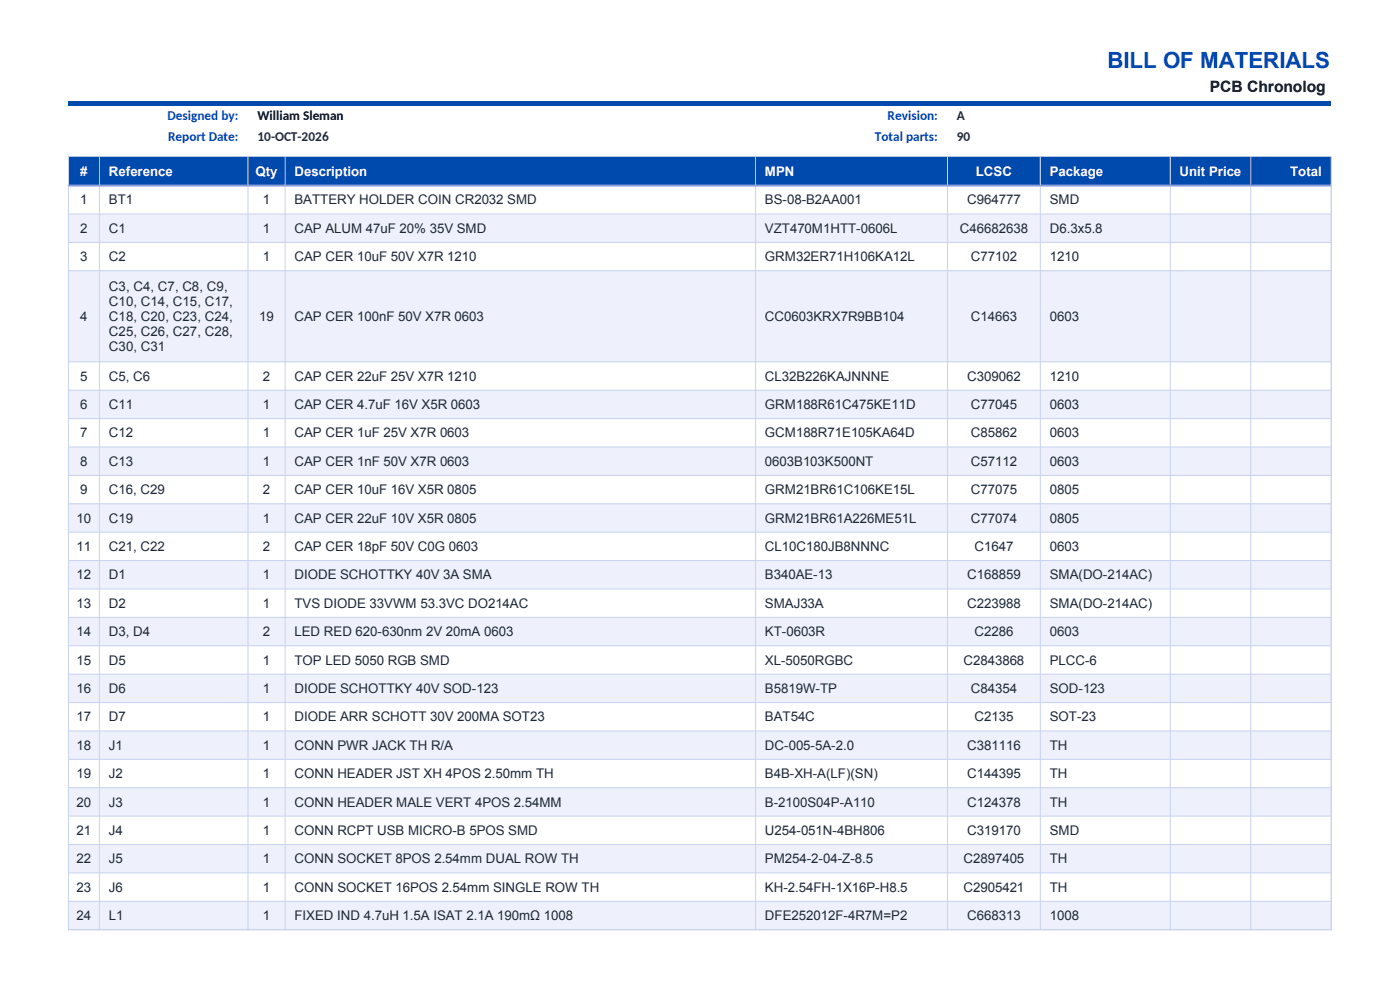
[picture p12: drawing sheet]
<svg xmlns="http://www.w3.org/2000/svg" width="297mm" height="210mm" viewBox="0 0 297 210" stroke-linecap="round" stroke-linejoin="round" font-family="sans-serif">
<defs><g id="words">
<text font-size="4.7" fill="#004aad" x="234.9" y="14.4">BILL OF MATERIALS</text>
<text font-size="3.3" x="256.6" y="19.5">PCB Chronolog</text>
<g font-size="2.8" fill="#004aad">
<text x="35.6" y="25.4">Designed by:</text>
<text x="35.7" y="30">Report Date:</text>
<text x="185.6" y="30">Total parts:</text>
<text x="188.3" y="25.4">Revision:</text>
</g>
<text font-size="2.8" x="54.6" y="25.4">William Sleman</text>
<g font-size="2.8" fill="#1f2937">
<text x="54.6" y="30">10-OCT-2026</text>
<text x="203" y="25.4">A</text>
<text x="203" y="30">90</text>
<text x="17" y="43.4">1</text>
<text x="23.1" y="43.4">BT1</text>
<text x="55.8" y="43.4">1</text>
<text x="62.5" y="43.4">BATTERY HOLDER COIN CR2032 SMD</text>
<text x="162.3" y="43.4">BS-08-B2AA001</text>
<text x="205.2" y="43.4">C964777</text>
<text x="222.7" y="43.4">SMD</text>
<text x="17" y="49.4">2</text>
<text x="23.1" y="49.4">C1</text>
<text x="55.8" y="49.4">1</text>
<text x="62.5" y="49.4">CAP ALUM 47uF 20% 35V SMD</text>
<text x="162.3" y="49.4">VZT470M1HTT-0606L</text>
<text x="203.6" y="49.4">C46682638</text>
<text x="222.7" y="49.4">D6.3x5.8</text>
<text x="17" y="55.4">3</text>
<text x="23.1" y="55.4">C2</text>
<text x="55.8" y="55.4">1</text>
<text x="62.5" y="55.4">CAP CER 10uF 50V X7R 1210</text>
<text x="162.3" y="55.4">GRM32ER71H106KA12L</text>
<text x="206" y="55.4">C77102</text>
<text x="222.7" y="55.4">1210</text>
<text x="23.1" y="61.8">C3, C4, C7, C8, C9,</text>
<text x="23.1" y="64.9">C10, C14, C15, C17,</text>
<text x="17" y="68.1">4</text>
<text x="23.1" y="68.1">C18, C20, C23, C24,</text>
<text x="23.1" y="71.3">C25, C26, C27, C28,</text>
<text x="55" y="68.1">19</text>
<text x="62.5" y="68.1">CAP CER 100nF 50V X7R 0603</text>
<text x="162.3" y="68.1">CC0603KRX7R9BB104</text>
<text x="206" y="68.1">C14663</text>
<text x="222.7" y="68.1">0603</text>
<text x="23.1" y="74.4">C30, C31</text>
<text x="17" y="80.7">5</text>
<text x="23.1" y="80.7">C5, C6</text>
<text x="55.8" y="80.7">2</text>
<text x="62.5" y="80.7">CAP CER 22uF 25V X7R 1210</text>
<text x="162.3" y="80.7">CL32B226KAJNNNE</text>
<text x="205.2" y="80.7">C309062</text>
<text x="222.7" y="80.7">1210</text>
<text x="17" y="86.7">6</text>
<text x="23.1" y="86.7">C11</text>
<text x="55.8" y="86.7">1</text>
<text x="62.5" y="86.7">CAP CER 4.7uF 16V X5R 0603</text>
<text x="162.3" y="86.7">GRM188R61C475KE11D</text>
<text x="206" y="86.7">C77045</text>
<text x="222.7" y="86.7">0603</text>
<text x="17" y="92.8">7</text>
<text x="23.1" y="92.8">C12</text>
<text x="55.8" y="92.8">1</text>
<text x="62.5" y="92.8">CAP CER 1uF 25V X7R 0603</text>
<text x="162.3" y="92.8">GCM188R71E105KA64D</text>
<text x="206" y="92.8">C85862</text>
<text x="222.7" y="92.8">0603</text>
<text x="17" y="98.8">8</text>
<text x="23.1" y="98.8">C13</text>
<text x="55.8" y="98.8">1</text>
<text x="62.5" y="98.8">CAP CER 1nF 50V X7R 0603</text>
<text x="162.3" y="98.8">0603B103K500NT</text>
<text x="206" y="98.8">C57112</text>
<text x="222.7" y="98.8">0603</text>
<text x="17" y="104.8">9</text>
<text x="23.1" y="104.8">C16, C29</text>
<text x="55.8" y="104.8">2</text>
<text x="62.5" y="104.8">CAP CER 10uF 16V X5R 0805</text>
<text x="162.3" y="104.8">GRM21BR61C106KE15L</text>
<text x="206" y="104.8">C77075</text>
<text x="222.7" y="104.8">0805</text>
<text x="16.3" y="110.8">10</text>
<text x="23.1" y="110.8">C19</text>
<text x="55.8" y="110.8">1</text>
<text x="62.5" y="110.8">CAP CER 22uF 10V X5R 0805</text>
<text x="162.3" y="110.8">GRM21BR61A226ME51L</text>
<text x="206" y="110.8">C77074</text>
<text x="222.7" y="110.8">0805</text>
<text x="16.3" y="116.9">11</text>
<text x="23.1" y="116.9">C21, C22</text>
<text x="55.8" y="116.9">2</text>
<text x="62.5" y="116.9">CAP CER 18pF 50V C0G 0603</text>
<text x="162.3" y="116.9">CL10C180JB8NNNC</text>
<text x="206.7" y="116.9">C1647</text>
<text x="222.7" y="116.9">0603</text>
<text x="16.3" y="122.9">12</text>
<text x="23.1" y="122.9">D1</text>
<text x="55.8" y="122.9">1</text>
<text x="62.5" y="122.9">DIODE SCHOTTKY 40V 3A SMA</text>
<text x="162.3" y="122.9">B340AE-13</text>
<text x="205.2" y="122.9">C168859</text>
<text x="222.7" y="122.9">SMA(DO-214AC)</text>
<text x="16.3" y="128.9">13</text>
<text x="23.1" y="128.9">D2</text>
<text x="55.8" y="128.9">1</text>
<text x="62.5" y="128.9">TVS DIODE 33VWM 53.3VC DO214AC</text>
<text x="162.3" y="128.9">SMAJ33A</text>
<text x="205.2" y="128.9">C223988</text>
<text x="222.7" y="128.9">SMA(DO-214AC)</text>
<text x="16.3" y="134.9">14</text>
<text x="23.1" y="134.9">D3, D4</text>
<text x="55.8" y="134.9">2</text>
<text x="62.5" y="134.9">LED RED 620-630nm 2V 20mA 0603</text>
<text x="162.3" y="134.9">KT-0603R</text>
<text x="206.7" y="134.9">C2286</text>
<text x="222.7" y="134.9">0603</text>
<text x="16.3" y="141">15</text>
<text x="23.1" y="141">D5</text>
<text x="55.8" y="141">1</text>
<text x="62.5" y="141">TOP LED 5050 RGB SMD</text>
<text x="162.3" y="141">XL-5050RGBC</text>
<text x="204.4" y="141">C2843868</text>
<text x="222.7" y="141">PLCC-6</text>
<text x="16.3" y="147">16</text>
<text x="23.1" y="147">D6</text>
<text x="55.8" y="147">1</text>
<text x="62.5" y="147">DIODE SCHOTTKY 40V SOD-123</text>
<text x="162.3" y="147">B5819W-TP</text>
<text x="206" y="147">C84354</text>
<text x="222.7" y="147">SOD-123</text>
<text x="16.3" y="153">17</text>
<text x="23.1" y="153">D7</text>
<text x="55.8" y="153">1</text>
<text x="62.5" y="153">DIODE ARR SCHOTT 30V 200MA SOT23</text>
<text x="162.3" y="153">BAT54C</text>
<text x="206.7" y="153">C2135</text>
<text x="222.7" y="153">SOT-23</text>
<text x="16.3" y="159">18</text>
<text x="23.1" y="159">J1</text>
<text x="55.8" y="159">1</text>
<text x="62.5" y="159">CONN PWR JACK TH R/A</text>
<text x="162.3" y="159">DC-005-5A-2.0</text>
<text x="205.2" y="159">C381116</text>
<text x="222.7" y="159">TH</text>
<text x="16.3" y="165.1">19</text>
<text x="23.1" y="165.1">J2</text>
<text x="55.8" y="165.1">1</text>
<text x="62.5" y="165.1">CONN HEADER JST XH 4POS 2.50mm TH</text>
<text x="162.3" y="165.1">B4B-XH-A(LF)(SN)</text>
<text x="205.2" y="165.1">C144395</text>
<text x="222.7" y="165.1">TH</text>
<text x="16.3" y="171.1">20</text>
<text x="23.1" y="171.1">J3</text>
<text x="55.8" y="171.1">1</text>
<text x="62.5" y="171.1">CONN HEADER MALE VERT 4POS 2.54MM</text>
<text x="162.3" y="171.1">B-2100S04P-A110</text>
<text x="205.2" y="171.1">C124378</text>
<text x="222.7" y="171.1">TH</text>
<text x="16.3" y="177.1">21</text>
<text x="23.1" y="177.1">J4</text>
<text x="55.8" y="177.1">1</text>
<text x="62.5" y="177.1">CONN RCPT USB MICRO-B 5POS SMD</text>
<text x="162.3" y="177.1">U254-051N-4BH806</text>
<text x="205.2" y="177.1">C319170</text>
<text x="222.7" y="177.1">SMD</text>
<text x="16.3" y="183.1">22</text>
<text x="23.1" y="183.1">J5</text>
<text x="55.8" y="183.1">1</text>
<text x="62.5" y="183.1">CONN SOCKET 8POS 2.54mm DUAL ROW TH</text>
<text x="162.3" y="183.1">PM254-2-04-Z-8.5</text>
<text x="204.4" y="183.1">C2897405</text>
<text x="222.7" y="183.1">TH</text>
<text x="16.3" y="189.2">23</text>
<text x="23.1" y="189.2">J6</text>
<text x="55.8" y="189.2">1</text>
<text x="62.5" y="189.2">CONN SOCKET 16POS 2.54mm SINGLE ROW TH</text>
<text x="162.3" y="189.2">KH-2.54FH-1X16P-H8.5</text>
<text x="204.4" y="189.2">C2905421</text>
<text x="222.7" y="189.2">TH</text>
<text x="16.3" y="195.2">24</text>
<text x="23.1" y="195.2">L1</text>
<text x="55.8" y="195.2">1</text>
<text x="62.5" y="195.2">FIXED IND 4.7uH 1.5A ISAT 2.1A 190mΩ 1008</text>
<text x="162.3" y="195.2">DFE252012F-4R7M=P2</text>
<text x="205.2" y="195.2">C668313</text>
<text x="222.7" y="195.2">1008</text>
</g>
<g font-size="2.8" fill="#fff">
<text x="17" y="37.3">#</text>
<text x="23.1" y="37.3">Reference</text>
<text x="54.2" y="37.3">Qty</text>
<text x="62.5" y="37.3">Description</text>
<text x="162.3" y="37.3">MPN</text>
<text x="207" y="37.3">LCSC</text>
<text x="222.7" y="37.3">Package</text>
<text x="250.2" y="37.3">Unit Price</text>
<text x="273.7" y="37.3">Total</text>
</g>
</g></defs>
<g fill="#004aad">
<path d="M14.5 21.5h267.9v.9h-267.9z" fill-rule="evenodd"/>
<path d="M14.5 33.3h267.9v6h-267.9z" fill-rule="evenodd"/>
</g>
<g fill="#eef1fc">
<path d="M14.5 45.4h267.9v6h-267.9z" fill-rule="evenodd"/>
<path d="M14.5 57.4h267.9v19.3h-267.9z" fill-rule="evenodd"/>
<path d="M14.5 82.8h267.9v6h-267.9z" fill-rule="evenodd"/>
<path d="M14.5 94.8h267.9v6h-267.9z" fill-rule="evenodd"/>
<path d="M14.5 106.8h267.9v6.1h-267.9z" fill-rule="evenodd"/>
<path d="M14.5 118.9h267.9v6h-267.9z" fill-rule="evenodd"/>
<path d="M14.5 130.9h267.9v6.1h-267.9z" fill-rule="evenodd"/>
<path d="M14.5 143h267.9v6h-267.9z" fill-rule="evenodd"/>
<path d="M14.5 155h267.9v6.1h-267.9z" fill-rule="evenodd"/>
<path d="M14.5 167.1h267.9v6h-267.9z" fill-rule="evenodd"/>
<path d="M14.5 179.1h267.9v6.1h-267.9z" fill-rule="evenodd"/>
<path d="M14.5 191.2h267.9v6h-267.9z" fill-rule="evenodd"/>
</g>
<path d="M14.4 33.3h268.1" fill="none" stroke="#004aad" stroke-width=".21"/>
<g fill="none" stroke="#c9d2f0" stroke-width=".21">
<path d="M14.5 33.3v164M21.1 33.3v164M52.6 33.3v164M60.5 33.3v164M160.3 33.3v164M201 33.3v164M220.7 33.3v164M248.3 33.3v164M265.3 33.3v164M282.4 33.3v164M14.4 45.4h268.1M14.4 51.4h268.1"/>
<path d="M14.4 57.4h268.1M14.4 76.8h268.1M14.4 82.8h268.1M14.4 88.8h268.1M14.4 94.8h268.1M14.4 100.8h268.1M14.4 106.9h268.1M14.4 112.9h268.1M14.4 118.9h268.1M14.4 124.9h268.1M14.4 131h268.1M14.4 137h268.1"/>
<path d="M14.4 143h268.1M14.4 149h268.1M14.4 155.1h268.1M14.4 161.1h268.1M14.4 167.1h268.1M14.4 173.1h268.1M14.4 179.2h268.1M14.4 185.2h268.1M14.4 191.2h268.1M14.4 197.2h268.1"/>
</g>
<path d="M14.4 39.4h268.1" fill="none" stroke="#8c9eff" stroke-width=".41"/>
<use href="#words"/>
</svg>
